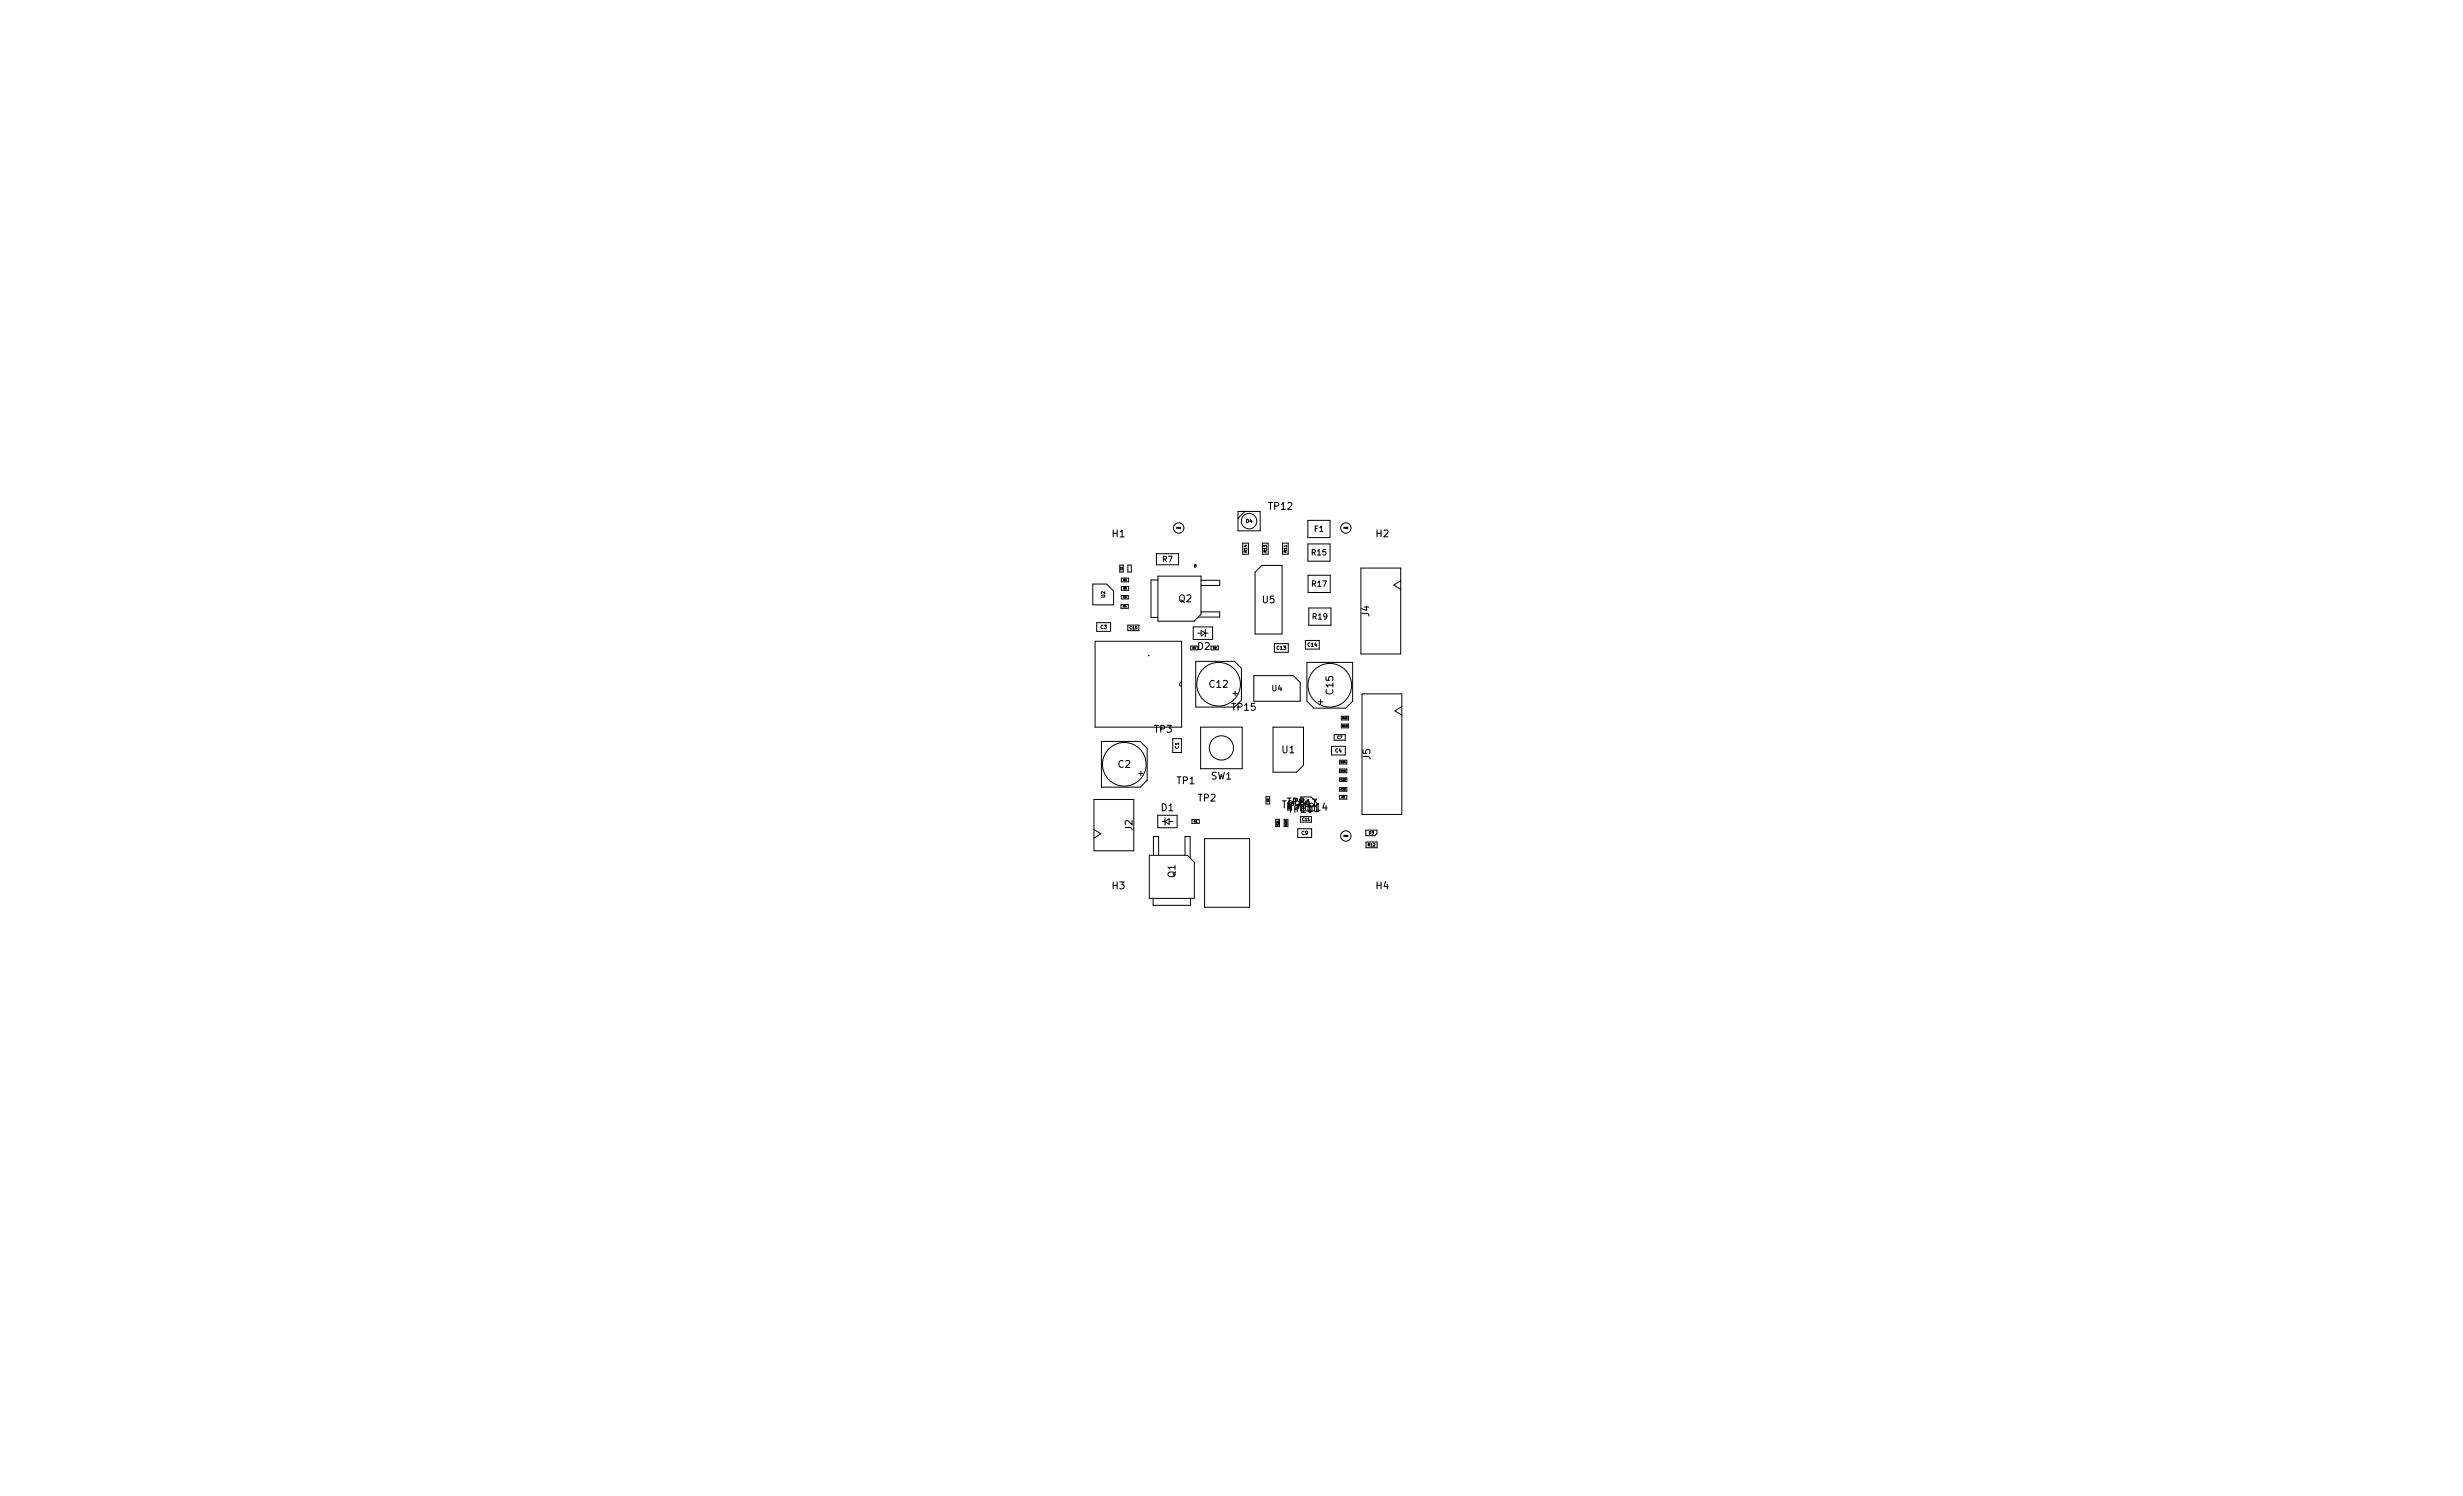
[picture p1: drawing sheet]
<svg xmlns="http://www.w3.org/2000/svg" width="356mm" height="216mm" viewBox="0 0 356 216" stroke-linecap="round" stroke-linejoin="round" font-family="sans-serif">
<defs><g id="words">
<g font-size="1.4">
<text x="160.6" y="77.5">H1</text>
<text x="183.2" y="73.6">TP12</text>
<text x="198.7" y="77.5">H2</text>
<text x="170.2" y="86.9">Q2</text>
<text x="182.3" y="87">U5</text>
<text x="197.7" y="89" transform="rotate(-90 197.7 89)">J4</text>
<text x="172.9" y="93.8">D2</text>
<text x="174.7" y="99.2">C12</text>
<text x="192.5" y="100.2" transform="rotate(-90 192.5 100.2)">C15</text>
<text x="166.7" y="105.7">TP3</text>
<text x="177.9" y="102.6">TP15</text>
<text x="161.4" y="110.8">C2</text>
<text x="169.9" y="113.2">TP1</text>
<text x="174.8" y="112.5">SW1</text>
<text x="185.1" y="108.7">U1</text>
<text x="197.8" y="109.6" transform="rotate(-90 197.8 109.6)">J5</text>
<text x="163.5" y="119.9" transform="rotate(-90 163.5 119.9)">J2</text>
<text x="167.7" y="117.1">D1</text>
<text x="173" y="115.7">TP2</text>
<text x="185.1" y="116.6">TP9</text>
<text x="185.8" y="116.2">TP8</text>
<text x="186.8" y="116.4">TP13</text>
<text x="187.1" y="117.2">TP11</text>
<text x="188.2" y="117">TP14</text>
<text x="160.6" y="128.3">H3</text>
<text x="169.7" y="126.6" transform="rotate(-90 169.7 126.6)">Q1</text>
<text x="198.7" y="128.3">H4</text>
</g>
<g font-size="1.1">
<text x="189.8" y="76.7">F1</text>
<text x="167.8" y="81.1">R7</text>
<text x="189.4" y="80.1">R15</text>
<text x="189.4" y="84.7">R17</text>
<text x="189.5" y="89.4">R19</text>
<text x="183.7" y="99.8">U4</text>
</g>
<g font-size=".7">
<text x="179.9" y="75.5">D4</text>
<text x="159.5" y="86.2" transform="rotate(-90 159.5 86.2)">U2</text>
<text x="158.9" y="90.7">C3</text>
<text x="184.4" y="93.8">C13</text>
<text x="188.8" y="93.3">C14</text>
<text x="170.2" y="108" transform="rotate(-90 170.2 108)">C1</text>
<text x="192.8" y="108.6">C4</text>
<text x="189" y="116.5" transform="rotate(-90 189 116.5)">U3</text>
<text x="187.9" y="120.5">C9</text>
</g>
<g font-size=".6">
<text x="180" y="79.7" transform="rotate(-90 180 79.7)">R14</text>
<text x="182.9" y="79.7" transform="rotate(-90 182.9 79.7)">R13</text>
<text x="185.8" y="79.7" transform="rotate(-90 185.8 79.7)">R11</text>
<text x="163.1" y="90.8">C10</text>
<text x="193.1" y="106.6">C7</text>
<text x="188" y="118.5">C11</text>
<text x="197.5" y="122.1">R12</text>
<text x="197.6" y="120.4">D3</text>
</g>
<g font-size=".4">
<text x="162.2" y="83.8">R2</text>
<text x="162.1" y="87.6">R4</text>
<text x="162.2" y="85.1">R6</text>
<text x="172.2" y="93.6">R9</text>
<text x="175.1" y="93.6">R8</text>
<text x="193.9" y="104.9">R18</text>
<text x="193.9" y="103.8">R20</text>
<text x="193.6" y="111.4">R16</text>
<text x="193.6" y="110.1">R24</text>
<text x="193.6" y="112.7">R25</text>
<text x="172.4" y="118.7">R1</text>
<text x="183.2" y="115.7" transform="rotate(-90 183.2 115.7)">R3</text>
<text x="184.6" y="119.1" transform="rotate(-90 184.6 119.1)">R21</text>
<text x="185.8" y="119.1" transform="rotate(-90 185.8 119.1)">R23</text>
<text x="186.3" y="116.7" transform="rotate(-90 186.3 116.7)">R10</text>
<text x="193.6" y="114">R22</text>
<text x="193.7" y="115.2">R5</text>
</g>
<g font-size=".3">
<text x="169.9" y="76.3">FID1</text>
<text x="194" y="76.3">FID2</text>
<text x="162" y="82.3" transform="rotate(-90 162 82.3)">C5</text>
<text x="172.7" y="81.9" transform="rotate(-90 172.7 81.9)">C6</text>
<text x="162.2" y="86.3">C8</text>
<text x="194" y="120.8">FID3</text>
</g>
</g></defs>
<path d="M186.3 116.2v1" fill="none" stroke="#000" stroke-width=".15"/>
<g fill="none" stroke="#000" stroke-width=".14">
<path d="M167 79.9h3.2v1.6h-3.2zM178.7 73.8h3.2v2.8h-3.2zM179.4 78.4h.8v1.6h-.8zM179.7 73.8l-1 1M182.3 78.4h.8v1.6h-.8zM185.2 78.4h.8v1.6h-.8zM188.8 75.1h3.2v2.5h-3.2zM188.8 78.5h3.2v2.5h-3.2zM157.8 84.3h2l1 1v2h-3zM158.1 92.5h12.5v12.4h-12.5zM158.3 89.9h2v1.2h-2zM161.7 81.6h.5v1h-.5z"/>
<path d="M161.8 87.2h1.1v.6h-1.1zM161.9 85.9h1v.5h-1zM161.9 83.4h1v.6h-1zM161.9 84.7h1.1v.5h-1.1zM162.8 90.2h1.6v.8h-1.6zM162.8 81.6h.5v1h-.5zM167.2 83.1h6.2v5.5l-1 1h-5.2zM167.2 83.7h-1v5.4h1M170.6 98.4l-.2 .1-.1 .2 .1 .3h.2M172.3 90.5h2.8v1.8h-2.8zM172.6 95.4h5.6l1 1v4.6l-1 1h-5.6zM172.9 91.4h.5"/>
<path d="M173 93.2h-1.1v.6h1.1M173.4 83.7h2.7v.8h-2.7M173.4 88.3h2.7v.8h-3.1M173.4 91l.6 .4-.6 .4zM174 90.8v1.1M174 91.4h.4M174.9 93.2h1v.6h-1M178.3 99.8v.6M181 97.5h5.7l1 1v2.7h-6.7zM181.2 82.6l1-1h2.9v9.9h-3.9zM184 92.9h2v1.2h-2zM188.5 92.4h2v1.3h-2z"/>
<path d="M188.7 95.6h6.6v5.6l-1 1h-4.6l-1-1zM188.9 83h3.2v2.5h-3.2zM189 87.7h3.2v2.5h-3.2zM196.5 82h5.7v12.4h-5.7zM202.2 83.8l-1 .6 1 .7M157.9 115.4h5.8v7.4h-5.8zM157.9 119.7l1 .6-1 .7M159 107h5.6l1 1v4.6l-1 1h-5.6zM164.4 111.6h.6M164.7 111.3v.6M167.1 117.7h2.8v1.8h-2.8zM167.8 118.6h.4"/>
<path d="M168.2 118v1.1M168.2 118.6l.6-.4v.8zM168.8 118.6h.5M169.3 106.6h1.3v2h-1.3zM172.1 118.3h1v.5h-1zM173.3 104.9h6v6h-6zM178 100.1h.6M182.8 115h.5v1h-.5zM183.8 104.9h4.4v5.5l-1 1h-3.4zM184.2 118.2h.5v1.1h-.5zM185.4 118.2h.5v1.1h-.5zM187.4 119.6h2v1.3h-2z"/>
<path d="M187.7 117.9h1.6v.8h-1.6zM187.8 115v2M190.3 101.3h.7M190.7 101v.6M192.2 107.7h2v1.3h-2zM192.6 106h1.6v.8h-1.6zM193.4 109.7h1v.6h-1zM193.4 111h1v.5h-1zM193.4 112.3h1.1v.5h-1.1zM193.4 113.6h1.1v.6h-1.1zM193.4 114.8h1.1v.5h-1.1zM193.7 103.4h1v.5h-1z"/>
<path d="M193.7 104.5h1v.5h-1zM196.6 100.1h5.8v17.4h-5.8zM197.2 119.8h1.6v.5l-.3 .3h-1.3zM202.4 102l-1 .6 1 .6M165.9 123.4h5.5l1 1v5.3h-6.5zM166.5 129.7v1h5.4v-1M166.5 123.4v-2.7h.8v2.7M171.1 123.4v-2.7h.7v3.1M173.9 121h6.5v9.9h-6.5zM197.2 121.5h1.6v.8h-1.6z"/>
<circle cx="170.2" cy="76.2" r=".75"/>
<circle cx="180.3" cy="75.2" r="1.12"/>
<circle cx="194.3" cy="76.2" r=".75"/>
<circle cx="175.9" cy="98.7" r="3.1"/>
<circle cx="192" cy="98.9" r="3.1"/>
<circle cx="162.3" cy="110.3" r="3.1"/>
<circle cx="176.3" cy="107.9" r="1.75"/>
<circle cx="194.3" cy="120.6" r=".75"/>
</g>
<circle cx="165.9" cy="94.6" r=".05" fill="#000" stroke="#000" stroke-width=".14"/>
<use href="#words"/>
</svg>
